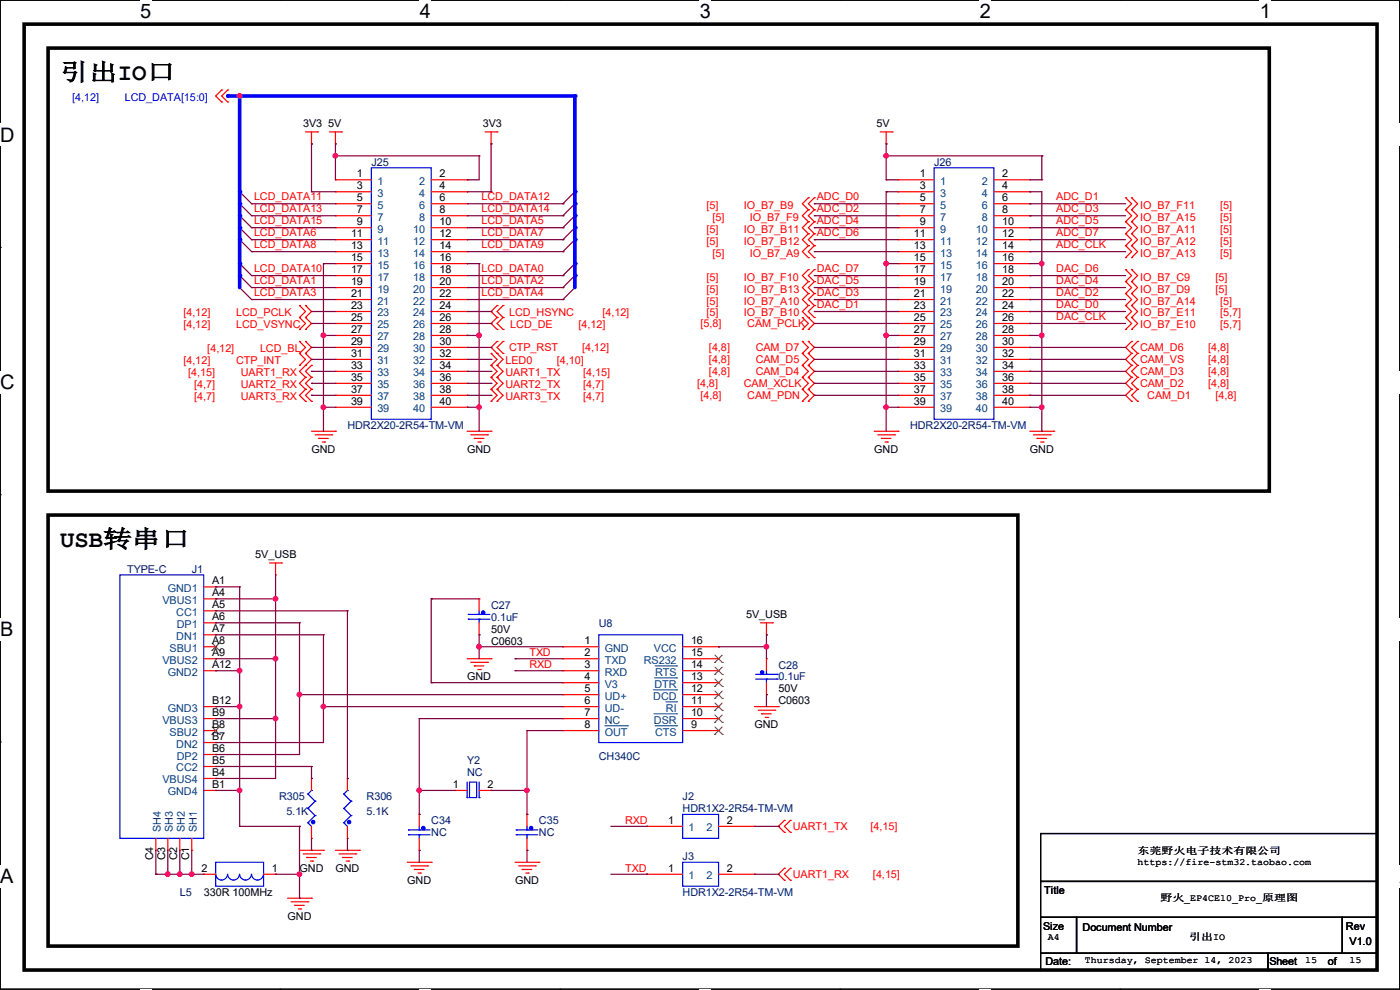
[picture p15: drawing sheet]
<svg xmlns="http://www.w3.org/2000/svg" width="297mm" height="210mm" viewBox="0 0 297 210" stroke-linecap="round" stroke-linejoin="round" font-family="sans-serif">
<defs><g id="words">
<g font-size="5.1">
<text x="12.7" y="17">引出IO口</text>
<text x="12.7" y="116.1">USB转串口</text>
</g>
<g font-size="4.2">
<text x="29.7" y="3.9">5</text>
<text x="89.1" y="3.9">4</text>
<text x="148.5" y="3.9">3</text>
<text x="207.9" y="3.9">2</text>
<text x="267.3" y="3.9">1</text>
<text x="0" y="30.1">D</text>
<text x="0" y="82.5">C</text>
<text x="0" y="135">B</text>
<text x="0" y="187.4">A</text>
<text x="297" y="187.4">A</text>
</g>
<g font-size="2.3" fill="#00f">
<text x="15.3" y="21.4">[4,12]</text>
<text x="26.5" y="21.4">LCD_DATA[15:0]</text>
</g>
<g font-size="2.3">
<text x="64.3" y="27">3V3</text>
<text x="69.6" y="27">5V</text>
<text x="102.4" y="27">3V3</text>
<text x="186" y="27">5V</text>
<text x="75.7" y="37.6">1</text>
<text x="75.7" y="40.1">3</text>
<text x="93.3" y="37.6">2</text>
<text x="93.3" y="40.1">4</text>
<text x="195.1" y="37.6">1</text>
<text x="195.1" y="40.1">3</text>
<text x="212.6" y="37.6">2</text>
<text x="212.6" y="40.1">4</text>
<text x="75.7" y="42.7">5</text>
<text x="75.7" y="45.2">7</text>
<text x="75.7" y="47.8">9</text>
<text x="93.3" y="42.7">6</text>
<text x="93.3" y="45.2">8</text>
<text x="93.3" y="47.8">10</text>
<text x="195.1" y="42.7">5</text>
<text x="195.1" y="45.2">7</text>
<text x="195.1" y="47.8">9</text>
<text x="212.6" y="42.7">6</text>
<text x="212.6" y="45.2">8</text>
<text x="212.6" y="47.8">10</text>
<text x="74.5" y="50.3">11</text>
<text x="74.5" y="52.8">13</text>
<text x="93.3" y="50.3">12</text>
<text x="93.3" y="52.8">14</text>
<text x="193.8" y="50.3">11</text>
<text x="193.8" y="52.8">13</text>
<text x="212.6" y="50.3">12</text>
<text x="212.6" y="52.8">14</text>
<text x="74.5" y="55.4">15</text>
<text x="74.5" y="57.9">17</text>
<text x="93.3" y="55.4">16</text>
<text x="93.3" y="57.9">18</text>
<text x="193.8" y="55.4">15</text>
<text x="193.8" y="57.9">17</text>
<text x="212.6" y="55.4">16</text>
<text x="212.6" y="57.9">18</text>
<text x="74.5" y="60.5">19</text>
<text x="74.5" y="63">21</text>
<text x="74.5" y="65.5">23</text>
<text x="93.3" y="60.5">20</text>
<text x="93.3" y="63">22</text>
<text x="93.3" y="65.5">24</text>
<text x="193.8" y="60.5">19</text>
<text x="193.8" y="63">21</text>
<text x="193.8" y="65.5">23</text>
<text x="212.6" y="60.5">20</text>
<text x="212.6" y="63">22</text>
<text x="212.6" y="65.5">24</text>
<text x="74.5" y="68.1">25</text>
<text x="74.5" y="70.6">27</text>
<text x="93.3" y="68.1">26</text>
<text x="93.3" y="70.6">28</text>
<text x="193.8" y="68.1">25</text>
<text x="193.8" y="70.6">27</text>
<text x="212.6" y="68.1">26</text>
<text x="212.6" y="70.6">28</text>
<text x="74.5" y="73.2">29</text>
<text x="74.5" y="75.7">31</text>
<text x="93.3" y="73.2">30</text>
<text x="93.3" y="75.7">32</text>
<text x="193.8" y="73.2">29</text>
<text x="193.8" y="75.7">31</text>
<text x="212.6" y="73.2">30</text>
<text x="212.6" y="75.7">32</text>
<text x="74.5" y="78.2">33</text>
<text x="74.5" y="80.8">35</text>
<text x="74.5" y="83.3">37</text>
<text x="93.3" y="78.2">34</text>
<text x="93.3" y="80.8">36</text>
<text x="93.3" y="83.3">38</text>
<text x="193.8" y="78.2">33</text>
<text x="193.8" y="80.8">35</text>
<text x="193.8" y="83.3">37</text>
<text x="212.6" y="78.2">34</text>
<text x="212.6" y="80.8">36</text>
<text x="212.6" y="83.3">38</text>
<text x="74.5" y="85.9">39</text>
<text x="93.3" y="85.9">40</text>
<text x="193.8" y="85.9">39</text>
<text x="212.6" y="85.9">40</text>
<text x="66.1" y="96.1">GND</text>
<text x="99.1" y="96.1">GND</text>
<text x="185.5" y="96.1">GND</text>
<text x="218.5" y="96.1">GND</text>
<text x="54.1" y="118.4">5V_USB</text>
<text x="45" y="124">A1</text>
<text x="45" y="126.5">A4</text>
<text x="45" y="129">A5</text>
<text x="45" y="131.6">A6</text>
<text x="158.3" y="131.1">5V_USB</text>
<text x="45" y="134.1">A7</text>
<text x="45" y="136.7">A8</text>
<text x="104.2" y="136.7">C0603</text>
<text x="104.2" y="134.2">50V</text>
<text x="124" y="136.7">1</text>
<text x="146.6" y="136.7">16</text>
<text x="45" y="139.2">A9</text>
<text x="45" y="141.7">A12</text>
<text x="124" y="139.2">2</text>
<text x="124" y="141.7">3</text>
<text x="146.6" y="139.2">15</text>
<text x="146.6" y="141.7">14</text>
<text x="45" y="149.4">B12</text>
<text x="99.1" y="144.4">GND</text>
<text x="124" y="144.3">4</text>
<text x="124" y="146.8">5</text>
<text x="124" y="149.4">6</text>
<text x="146.6" y="144.3">13</text>
<text x="146.6" y="146.8">12</text>
<text x="146.6" y="149.4">11</text>
<text x="165.1" y="149.4">C0603</text>
<text x="165.1" y="146.9">50V</text>
<text x="45" y="151.9">B9</text>
<text x="45" y="154.4">B8</text>
<text x="124" y="151.9">7</text>
<text x="124" y="154.4">8</text>
<text x="146.6" y="151.9">10</text>
<text x="146.6" y="154.4">9</text>
<text x="160.1" y="154.5">GND</text>
<text x="45" y="157">B7</text>
<text x="45" y="159.5">B6</text>
<text x="45" y="162.1">B5</text>
<text x="45" y="164.6">B4</text>
<text x="45" y="167.1">B1</text>
<text x="96.1" y="167.1">1</text>
<text x="103.4" y="167.1">2</text>
<text x="141.8" y="174.8">1</text>
<text x="154.2" y="174.8">2</text>
<text x="32.5" y="182.5" transform="rotate(-90 32.5 182.5)">C4</text>
<text x="35.1" y="182.5" transform="rotate(-90 35.1 182.5)">C3</text>
<text x="37.6" y="182.5" transform="rotate(-90 37.6 182.5)">C2</text>
<text x="40.1" y="182.5" transform="rotate(-90 40.1 182.5)">C1</text>
<text x="42.7" y="184.9">2</text>
<text x="57.7" y="184.9">1</text>
<text x="63.5" y="185">GND</text>
<text x="71.2" y="185">GND</text>
<text x="141.8" y="184.9">1</text>
<text x="154.2" y="184.9">2</text>
<text x="43.2" y="190.1">330R 100MHz</text>
<text x="86.4" y="187.5">GND</text>
<text x="109.3" y="187.5">GND</text>
<text x="221.5" y="189.6">Title</text>
<text x="61" y="195.2">GND</text>
<text x="221.3" y="197.2">Size</text>
<text x="229.7" y="197.4">Document Number</text>
<text x="285.5" y="197.2">Rev</text>
<text x="286.3" y="200.5">V1.0</text>
<text x="221.8" y="204.8">Date:</text>
<text x="269.3" y="204.8">Sheet</text>
<text x="281.7" y="204.8">of</text>
</g>
<g font-size="2.3" fill="#000080">
<text x="78.8" y="35.1">J25</text>
<text x="198.2" y="35.1">J26</text>
<text x="73.7" y="91">HDR2X20-2R54-TM-VM</text>
<text x="193.1" y="91">HDR2X20-2R54-TM-VM</text>
<text x="27" y="121.5">TYPE-C</text>
<text x="40.7" y="121.5">J1</text>
<text x="104.2" y="129.1">C27</text>
<text x="104.2" y="131.7">0.1uF</text>
<text x="127" y="132.9">U8</text>
<text x="165.1" y="141.8">C28</text>
<text x="165.1" y="144.4">0.1uF</text>
<text x="127" y="161.1">CH340C</text>
<text x="99.1" y="162.1">Y2</text>
<text x="99.1" y="164.7">NC</text>
<text x="59.2" y="169.8">R305</text>
<text x="60.7" y="172.8">5.1K</text>
<text x="77.8" y="169.8">R306</text>
<text x="77.8" y="172.8">5.1K</text>
<text x="144.8" y="169.8">J2</text>
<text x="144.8" y="172.3">HDR1X2-2R54-TM-VM</text>
<text x="91.5" y="174.8">C34</text>
<text x="91.5" y="177.4">NC</text>
<text x="114.3" y="174.8">C35</text>
<text x="114.3" y="177.4">NC</text>
<text x="144.8" y="182.5">J3</text>
<text x="38.1" y="190.1">L5</text>
<text x="144.8" y="190.1">HDR1X2-2R54-TM-VM</text>
</g>
<g font-size="2.3" fill="#004080">
<text x="80.1" y="39.2">1</text>
<text x="80.1" y="41.7">3</text>
<text x="88.9" y="39.2">2</text>
<text x="88.9" y="41.7">4</text>
<text x="199.4" y="39.2">1</text>
<text x="199.4" y="41.7">3</text>
<text x="208.3" y="39.2">2</text>
<text x="208.3" y="41.7">4</text>
<text x="80.1" y="44.3">5</text>
<text x="80.1" y="46.8">7</text>
<text x="88.9" y="44.3">6</text>
<text x="88.9" y="46.8">8</text>
<text x="199.4" y="44.3">5</text>
<text x="199.4" y="46.8">7</text>
<text x="208.3" y="44.3">6</text>
<text x="208.3" y="46.8">8</text>
<text x="80.1" y="49.4">9</text>
<text x="80.1" y="51.9">11</text>
<text x="87.7" y="49.4">10</text>
<text x="87.7" y="51.9">12</text>
<text x="199.4" y="49.4">9</text>
<text x="199.4" y="51.9">11</text>
<text x="207.1" y="49.4">10</text>
<text x="207.1" y="51.9">12</text>
<text x="80.1" y="54.4">13</text>
<text x="80.1" y="57">15</text>
<text x="80.1" y="59.5">17</text>
<text x="87.7" y="54.4">14</text>
<text x="87.7" y="57">16</text>
<text x="87.7" y="59.5">18</text>
<text x="199.4" y="54.4">13</text>
<text x="199.4" y="57">15</text>
<text x="199.4" y="59.5">17</text>
<text x="207.1" y="54.4">14</text>
<text x="207.1" y="57">16</text>
<text x="207.1" y="59.5">18</text>
<text x="80.1" y="62.1">19</text>
<text x="80.1" y="64.6">21</text>
<text x="87.7" y="62.1">20</text>
<text x="87.7" y="64.6">22</text>
<text x="199.4" y="62.1">19</text>
<text x="199.4" y="64.6">21</text>
<text x="207.1" y="62.1">20</text>
<text x="207.1" y="64.6">22</text>
<text x="80.1" y="67.1">23</text>
<text x="80.1" y="69.7">25</text>
<text x="87.7" y="67.1">24</text>
<text x="87.7" y="69.7">26</text>
<text x="199.4" y="67.1">23</text>
<text x="199.4" y="69.7">25</text>
<text x="207.1" y="67.1">24</text>
<text x="207.1" y="69.7">26</text>
<text x="80.1" y="72.2">27</text>
<text x="80.1" y="74.8">29</text>
<text x="80.1" y="77.3">31</text>
<text x="87.7" y="72.2">28</text>
<text x="87.7" y="74.8">30</text>
<text x="87.7" y="77.3">32</text>
<text x="199.4" y="72.2">27</text>
<text x="199.4" y="74.8">29</text>
<text x="199.4" y="77.3">31</text>
<text x="207.1" y="72.2">28</text>
<text x="207.1" y="74.8">30</text>
<text x="207.1" y="77.3">32</text>
<text x="80.1" y="79.8">33</text>
<text x="80.1" y="82.4">35</text>
<text x="87.7" y="79.8">34</text>
<text x="87.7" y="82.4">36</text>
<text x="199.4" y="79.8">33</text>
<text x="199.4" y="82.4">35</text>
<text x="207.1" y="79.8">34</text>
<text x="207.1" y="82.4">36</text>
<text x="80.1" y="84.9">37</text>
<text x="80.1" y="87.5">39</text>
<text x="87.7" y="84.9">38</text>
<text x="87.7" y="87.5">40</text>
<text x="199.4" y="84.9">37</text>
<text x="199.4" y="87.5">39</text>
<text x="207.1" y="84.9">38</text>
<text x="207.1" y="87.5">40</text>
<text x="35.6" y="125.6">GND1</text>
<text x="34.5" y="128.1">VBUS1</text>
<text x="37.4" y="130.6">CC1</text>
<text x="37.4" y="135.7">DN1</text>
<text x="37.5" y="133.2">DP1</text>
<text x="34.5" y="140.8">VBUS2</text>
<text x="35.6" y="143.3">GND2</text>
<text x="36" y="138.3">SBU1</text>
<text x="128.3" y="138.3">GND</text>
<text x="128.3" y="140.8">TXD</text>
<text x="128.3" y="143.3">RXD</text>
<text x="136.6" y="140.8">RS232</text>
<text x="138.7" y="138.3">VCC</text>
<text x="139" y="143.3">RTS</text>
<text x="128.3" y="145.9">V3</text>
<text x="128.3" y="148.4">UD+</text>
<text x="138.6" y="148.4">DCD</text>
<text x="138.9" y="145.9">DTR</text>
<text x="34.5" y="153.5">VBUS3</text>
<text x="35.6" y="151">GND3</text>
<text x="128.3" y="151">UD-</text>
<text x="128.3" y="153.5">NC</text>
<text x="138.7" y="153.5">DSR</text>
<text x="141.3" y="151">RI</text>
<text x="36" y="156">SBU2</text>
<text x="37.4" y="158.6">DN2</text>
<text x="37.5" y="161.1">DP2</text>
<text x="128.3" y="156">OUT</text>
<text x="139" y="156">CTS</text>
<text x="34.5" y="166.2">VBUS4</text>
<text x="37.4" y="163.7">CC2</text>
<text x="35.6" y="168.7">GND4</text>
<text x="34.1" y="176.6" transform="rotate(-90 34.1 176.6)">SH4</text>
<text x="36.7" y="176.6" transform="rotate(-90 36.7 176.6)">SH3</text>
<text x="39.2" y="176.6" transform="rotate(-90 39.2 176.6)">SH2</text>
<text x="41.7" y="176.6" transform="rotate(-90 41.7 176.6)">SH1</text>
<text x="146.1" y="176.4">1</text>
<text x="149.9" y="176.4">2</text>
<text x="146.1" y="186.5">1</text>
<text x="149.9" y="186.5">2</text>
</g>
<g font-size="2.3" fill="#f00">
<text x="53.9" y="47.6">LCD_DATA15</text>
<text x="53.9" y="45">LCD_DATA13</text>
<text x="53.9" y="42.5">LCD_DATA11</text>
<text x="102.2" y="47.6">LCD_DATA5</text>
<text x="102.2" y="45">LCD_DATA14</text>
<text x="102.2" y="42.5">LCD_DATA12</text>
<text x="149.9" y="44.3">[5]</text>
<text x="151.2" y="46.8">[5]</text>
<text x="157.8" y="44.3">IO_B7_B9</text>
<text x="159" y="46.8">IO_B7_F9</text>
<text x="173.3" y="47.6">ADC_D4</text>
<text x="173.3" y="45">ADC_D2</text>
<text x="173.3" y="42.5">ADC_D0</text>
<text x="224.1" y="42.5">ADC_D1</text>
<text x="224.1" y="45">ADC_D3</text>
<text x="224.1" y="47.6">ADC_D5</text>
<text x="241.9" y="46.8">IO_B7_A15</text>
<text x="241.9" y="44.3">IO_B7_F11</text>
<text x="258.9" y="46.8">[5]</text>
<text x="258.9" y="44.3">[5]</text>
<text x="53.9" y="50.1">LCD_DATA6</text>
<text x="53.9" y="52.7">LCD_DATA8</text>
<text x="102.2" y="52.7">LCD_DATA9</text>
<text x="102.2" y="50.1">LCD_DATA7</text>
<text x="149.9" y="49.4">[5]</text>
<text x="149.9" y="51.9">[5]</text>
<text x="157.8" y="49.4">IO_B7_B11</text>
<text x="157.8" y="51.9">IO_B7_B12</text>
<text x="173.3" y="50.1">ADC_D6</text>
<text x="224.1" y="52.7">ADC_CLK</text>
<text x="224.1" y="50.1">ADC_D7</text>
<text x="241.9" y="49.4">IO_B7_A11</text>
<text x="241.9" y="51.9">IO_B7_A12</text>
<text x="258.9" y="49.4">[5]</text>
<text x="258.9" y="51.9">[5]</text>
<text x="53.9" y="57.7">LCD_DATA10</text>
<text x="102.2" y="57.7">LCD_DATA0</text>
<text x="149.9" y="59.5">[5]</text>
<text x="151.2" y="54.4">[5]</text>
<text x="157.8" y="59.5">IO_B7_F10</text>
<text x="159" y="54.4">IO_B7_A9</text>
<text x="173.3" y="57.7">DAC_D7</text>
<text x="224.1" y="57.7">DAC_D6</text>
<text x="241.9" y="54.4">IO_B7_A13</text>
<text x="241.9" y="59.5">IO_B7_C9</text>
<text x="257.9" y="59.5">[5]</text>
<text x="258.9" y="54.4">[5]</text>
<text x="53.9" y="60.3">LCD_DATA1</text>
<text x="53.9" y="62.8">LCD_DATA3</text>
<text x="102.2" y="62.8">LCD_DATA4</text>
<text x="102.2" y="60.3">LCD_DATA2</text>
<text x="149.9" y="64.6">[5]</text>
<text x="149.9" y="62.1">[5]</text>
<text x="157.8" y="64.6">IO_B7_A10</text>
<text x="157.8" y="62.1">IO_B7_B13</text>
<text x="173.3" y="60.3">DAC_D5</text>
<text x="173.3" y="62.8">DAC_D3</text>
<text x="173.3" y="65.4">DAC_D1</text>
<text x="224.1" y="65.4">DAC_D0</text>
<text x="224.1" y="62.8">DAC_D2</text>
<text x="224.1" y="60.3">DAC_D4</text>
<text x="241.9" y="62.1">IO_B7_D9</text>
<text x="241.9" y="64.6">IO_B7_A14</text>
<text x="257.9" y="62.1">[5]</text>
<text x="258.9" y="64.6">[5]</text>
<text x="38.9" y="69.7">[4,12]</text>
<text x="38.9" y="67.1">[4,12]</text>
<text x="50.1" y="69.7">LCD_VSYNC</text>
<text x="50.1" y="67.1">LCD_PCLK</text>
<text x="108" y="67.1">LCD_HSYNC</text>
<text x="108.2" y="69.7">LCD_DE</text>
<text x="122.7" y="69.7">[4,12]</text>
<text x="127.8" y="67.1">[4,12]</text>
<text x="148.6" y="69.4">[5,8]</text>
<text x="149.9" y="67.1">[5]</text>
<text x="157.8" y="67.1">IO_B7_B10</text>
<text x="158.5" y="69.4">CAM_PCLK</text>
<text x="224.1" y="67.9">DAC_CLK</text>
<text x="241.9" y="67.1">IO_B7_E11</text>
<text x="241.9" y="69.7">IO_B7_E10</text>
<text x="258.9" y="67.1">[5,7]</text>
<text x="258.9" y="69.7">[5,7]</text>
<text x="38.9" y="77.3">[4,12]</text>
<text x="44" y="74.8">[4,12]</text>
<text x="50.1" y="77.3">CTP_INT</text>
<text x="55.2" y="74.8">LCD_BL</text>
<text x="107.2" y="77.3">LED0</text>
<text x="108" y="74.5">CTP_RST</text>
<text x="118.2" y="77.3">[4,10]</text>
<text x="123.5" y="74.5">[4,12]</text>
<text x="150.4" y="77">[4,8]</text>
<text x="150.4" y="74.5">[4,8]</text>
<text x="160.3" y="77">CAM_D5</text>
<text x="160.3" y="74.5">CAM_D7</text>
<text x="241.9" y="74.5">CAM_D6</text>
<text x="241.9" y="77">CAM_VS</text>
<text x="256.3" y="74.5">[4,8]</text>
<text x="256.3" y="77">[4,8]</text>
<text x="39.9" y="79.8">[4,15]</text>
<text x="41.2" y="82.4">[4,7]</text>
<text x="51.1" y="79.8">UART1_RX</text>
<text x="51.1" y="82.4">UART2_RX</text>
<text x="107.2" y="79.8">UART1_TX</text>
<text x="107.2" y="82.4">UART2_TX</text>
<text x="123.7" y="79.8">[4,15]</text>
<text x="123.7" y="82.4">[4,7]</text>
<text x="147.9" y="82.1">[4,8]</text>
<text x="150.4" y="79.6">[4,8]</text>
<text x="157.8" y="82.1">CAM_XCLK</text>
<text x="160.3" y="79.6">CAM_D4</text>
<text x="241.9" y="79.6">CAM_D3</text>
<text x="241.9" y="82.1">CAM_D2</text>
<text x="256.3" y="79.6">[4,8]</text>
<text x="256.3" y="82.1">[4,8]</text>
<text x="41.2" y="84.9">[4,7]</text>
<text x="51.1" y="84.9">UART3_RX</text>
<text x="107.2" y="84.9">UART3_TX</text>
<text x="123.7" y="84.9">[4,7]</text>
<text x="148.6" y="84.7">[4,8]</text>
<text x="158.5" y="84.7">CAM_PDN</text>
<text x="243.4" y="84.7">CAM_D1</text>
<text x="257.9" y="84.7">[4,8]</text>
<text x="112.3" y="139.2">TXD</text>
<text x="112.3" y="141.8">RXD</text>
<text x="132.6" y="174.8">RXD</text>
<text x="168.2" y="176.1">UART1_TX</text>
<text x="184.7" y="176.1">[4,15]</text>
<text x="132.6" y="185">TXD</text>
<text x="168.2" y="186.3">UART1_RX</text>
<text x="185.2" y="186.3">[4,15]</text>
</g>
<g font-size="2">
<text x="241.3" y="181.2">东莞野火电子技术有限公司</text>
<text x="241.3" y="183.5">https://fire-stm32.taobao.com</text>
<text x="246.2" y="191.1">野火_EP4CE10_Pro_原理图</text>
<text x="222.3" y="199.5">A4</text>
<text x="252.3" y="199.5">引出IO</text>
<text x="230.2" y="204.3">Thursday, September 14, 2023</text>
<text x="276.9" y="204.3">15</text>
<text x="286.3" y="204.3">15</text>
</g>
</g></defs>
<path d="M0 0h297v209.8h-297z" fill="none" stroke="#000" stroke-width=".25"/>
<g fill="#fff">
<path d="M29.7 0h2.4v4.8h-2.4z"/>
<path d="M29.7 209.8h2.4v.2h-2.4z"/>
</g>
<path d="M59.4 0h.1M59.4 209.8h.1" fill="none" stroke="#000" stroke-width=".25"/>
<g fill="#fff">
<path d="M89.1 0h2.3v4.8h-2.3z"/>
<path d="M89.1 209.8h2.3v.2h-2.3z"/>
</g>
<path d="M118.8 0h.1M118.8 209.8h.1" fill="none" stroke="#000" stroke-width=".25"/>
<g fill="#fff">
<path d="M148.5 0h2.3v4.8h-2.3z"/>
<path d="M148.5 209.8h2.3v.2h-2.3z"/>
</g>
<path d="M178.2 0h.1M178.2 209.8h.1" fill="none" stroke="#000" stroke-width=".25"/>
<g fill="#fff">
<path d="M207.9 0h2.3v4.8h-2.3z"/>
<path d="M207.9 209.8h2.3v.2h-2.3z"/>
</g>
<path d="M237.6 0h.1M237.6 209.8h.1" fill="none" stroke="#000" stroke-width=".25"/>
<g fill="#fff">
<path d="M267.3 0h2.3v4.8h-2.3z"/>
<path d="M267.3 209.8h2.3v.2h-2.3z"/>
<path d="M0 26.2h3.1v4.8h-3.1z"/>
<path d="M297 26.2v4.8z"/>
<path d="M0 78.7h3.1v4.7h-3.1z"/>
<path d="M297 78.7v4.7z"/>
</g>
<path d="M0 52.5h.1M297 52.5h.1" fill="none" stroke="#000" stroke-width=".25"/>
<g fill="#fff">
<path d="M0 131.1h2.9v4.8h-2.9z"/>
<path d="M297 131.1v4.8z"/>
</g>
<path d="M0 104.9h.1M297 104.9h.1" fill="none" stroke="#000" stroke-width=".25"/>
<g fill="#fff">
<path d="M0 183.6h2.9v4.7h-2.9z"/>
<path d="M296.9 183.6h.1v4.7h-.1z"/>
</g>
<path d="M0 157.4h.1M297 157.4h.1M220.8 176.8h71.3v10.2h-71.3zM220.8 187h71.3v7.6h-71.3zM220.8 194.6h7.6v7.6h-7.6zM228.4 194.6h56.4v7.6h-56.4zM284.8 194.6h7.3v7.6h-7.3zM220.8 202.2h48.2v3.6h-48.2zM269 202.2h23.1v3.6h-23.1z" fill="none" stroke="#000" stroke-width=".25"/>
<path d="M5.1 5.1h287v200.7h-287zM10.2 10.2h259.1v94h-259.1zM10.2 109.3h205.7v91.4h-205.7z" fill="none" stroke="#000" stroke-width=".76"/>
<g fill="none" stroke="#f00" stroke-width=".25">
<path d="M47 19.1h.1M47 19.1l-1.2 1.3 1.2 1.2M48.3 19.1h.1M48.3 19.1l-1.3 1.3 1.3 1.2M47 21.6h.1M48.3 21.6h.1M64.8 28h2.6M66.1 30.5h.1M66.1 28v2.5M67.4 28h.1M69.9 28h2.5M71.2 30.5h.1"/>
<path d="M71.2 38.1h.1M71.2 28v2.5M71.2 38.1h7.6M72.4 28h.1M91.5 38.1h7.6M99.1 38.1h.1M102.9 28h2.6M104.2 30.5h.1M104.2 28v2.5M105.5 28h.1M186.7 28h2.6M188 30.5h.1"/>
<path d="M188 28v2.5M189.3 28h.1M190.5 38.1h.1M190.5 38.1h7.7M210.9 38.1h7.6M218.5 38.1h.1M71.2 40.7h.1M71.2 43.2h.1M71.2 45.8h.1M71.2 48.3h.1M71.2 50.8h.1M71.2 53.4h.1"/>
<path d="M71.2 55.9h.1M71.2 58.5h.1M71.2 40.7h7.6M71.2 43.2h7.6M71.2 45.8h7.6M71.2 48.3h7.6M71.2 50.8h7.6M71.2 53.4h7.6M71.2 55.9h7.6M71.2 58.5h7.6M91.5 40.7h7.6M91.5 43.2h7.6"/>
<path d="M91.5 45.8h7.6M91.5 48.3h7.6M91.5 50.8h7.6M91.5 53.4h7.6M91.5 55.9h7.6M91.5 58.5h7.6M99.1 40.7h.1M99.1 43.2h.1M99.1 45.8h.1M99.1 48.3h.1M99.1 50.8h.1M99.1 53.4h.1"/>
<path d="M99.1 55.9h.1M99.1 58.5h.1M171.5 57.2h.1M171.5 59.7h.1M171.5 42h.1M171.5 44.5h.1M171.5 47h.1M171.5 49.6h.1M171.5 52.1h.1M171.5 54.7h.1M171.5 57.2l-1.3 1.3 1.3 1.2M171.5 42l-1.3 1.2 1.3 1.3"/>
<path d="M171.5 44.5l-1.3 1.3 1.3 1.2M171.5 47l-1.3 1.3 1.3 1.3M171.5 49.6l-1.3 1.2 1.3 1.3M171.5 59.7l-1.3 1.3 1.3 1.3M171.5 52.1l-1.3 1.3 1.3 1.3M172.8 57.2h.1M172.8 59.7h.1M172.8 42h.1M172.8 44.5h.1M172.8 47h.1M172.8 49.6h.1M172.8 52.1h.1"/>
<path d="M172.8 54.7h.1M172.8 57.2l-1.3 1.3 1.3 1.2M172.8 42l-1.3 1.2 1.3 1.3M172.8 44.5l-1.3 1.3 1.3 1.2M172.8 47l-1.3 1.3 1.3 1.3M172.8 49.6l-1.3 1.2 1.3 1.3M172.8 59.7l-1.3 1.3 1.3 1.3M172.8 52.1l-1.3 1.3 1.3 1.3M190.5 40.7h.1M190.5 43.2h.1M190.5 45.8h.1M190.5 48.3h.1"/>
<path d="M190.5 50.8h.1M190.5 53.4h.1M190.5 55.9h.1M190.5 58.5h.1M190.5 40.7h7.7M190.5 43.2h7.7M190.5 45.8h7.7M190.5 48.3h7.7M190.5 50.8h7.7M190.5 53.4h7.7M190.5 55.9h7.7M190.5 58.5h7.7"/>
<path d="M210.9 40.7h7.6M210.9 43.2h7.6M210.9 45.8h7.6M210.9 48.3h7.6M210.9 50.8h7.6M210.9 53.4h7.6M210.9 55.9h7.6M210.9 58.5h7.6M218.5 40.7h.1M218.5 43.2h.1M218.5 45.8h.1M218.5 48.3h.1"/>
<path d="M218.5 50.8h.1M218.5 53.4h.1M218.5 55.9h.1M218.5 58.5h.1M238.8 44.5h.1M238.8 47h.1M238.8 42h.1M238.8 49.6h.1M238.8 52.1h.1M238.8 54.7h.1M238.8 57.2h.1M238.8 59.7h.1"/>
<path d="M238.8 44.5l1.3 1.3-1.3 1.2M238.8 42l1.3 1.2-1.3 1.3M238.8 47l1.3 1.3-1.3 1.3M238.8 49.6l1.3 1.2-1.3 1.3M238.8 52.1l1.3 1.3-1.3 1.3M238.8 57.2l1.3 1.3-1.3 1.2M238.8 59.7l1.3 1.3-1.3 1.3M240.1 44.5h.1M240.1 47h.1M240.1 42h.1M240.1 49.6h.1M240.1 52.1h.1"/>
<path d="M240.1 54.7h.1M240.1 57.2h.1M240.1 59.7h.1M240.1 44.5l1.2 1.3-1.2 1.2M240.1 42l1.2 1.2-1.2 1.3M240.1 47l1.2 1.3-1.2 1.3M240.1 49.6l1.2 1.2-1.2 1.3M240.1 52.1l1.2 1.3-1.2 1.3M240.1 57.2l1.2 1.3-1.2 1.2M240.1 59.7l1.2 1.3-1.2 1.3M63.5 69.9h.1M63.5 67.4h.1"/>
<path d="M63.5 64.8h.1M63.5 75h.1M63.5 72.4h.1M63.5 77.5h.1M63.5 67.4l1.3 1.2-1.3 1.3M63.5 64.8l1.3 1.3-1.3 1.3M63.5 72.4l1.3 1.3-1.3 1.3M63.5 75l1.3 1.2-1.3 1.3M64.8 67.4h.1M64.8 69.9h.1M64.8 64.8h.1M64.8 72.4h.1"/>
<path d="M64.8 75h.1M64.8 77.5h.1M64.8 67.4l1.3 1.2-1.3 1.3M64.8 64.8l1.3 1.3-1.3 1.3M64.8 72.4l1.3 1.3-1.3 1.3M64.8 75l1.3 1.2-2.6 2.6 1.3 1.3M66.1 77.5h.1M66.1 77.5l-1.3 1.3 1.3 1.3M71.2 61h.1M71.2 63.5h.1M71.2 66.1h.1M71.2 68.6h.1"/>
<path d="M71.2 71.2h.1M71.2 73.7h.1M71.2 76.2h.1M71.2 78.8h.1M71.2 61h7.6M71.2 63.5h7.6M71.2 66.1h7.6M71.2 68.6h7.6M71.2 71.2h7.6M71.2 73.7h7.6M71.2 76.2h7.6M71.2 78.8h7.6"/>
<path d="M91.5 61h7.6M91.5 63.5h7.6M91.5 66.1h7.6M91.5 68.6h7.6M91.5 71.2h7.6M91.5 73.7h7.6M91.5 76.2h7.6M91.5 78.8h7.6M99.1 61h.1M99.1 63.5h.1M99.1 66.1h.1M99.1 68.6h.1"/>
<path d="M99.1 71.2h.1M99.1 73.7h.1M99.1 76.2h.1M99.1 78.8h.1M104.2 77.5h.1M104.2 75h.1M104.2 77.5l1.3 1.3-1.3 1.3M104.2 75l1.3 1.2-1.3 1.3M105.5 72.4h.1M105.5 75h.1M105.5 64.8h.1M105.5 67.4h.1"/>
<path d="M105.5 69.9h.1M105.5 77.5h.1M105.5 72.4l-1.3 1.3 2.5 2.5-1.2 1.3M105.5 64.8l-1.3 1.3 1.3 1.3M105.5 67.4l-1.3 1.2 1.3 1.3M105.5 77.5l1.2 1.3-1.2 1.3M106.7 75h.1M106.7 72.4h.1M106.7 67.4h.1M106.7 64.8h.1M106.7 69.9h.1M106.7 72.4l-1.2 1.3 1.2 1.3"/>
<path d="M106.7 64.8l-1.2 1.3 1.2 1.3M106.7 67.4l-1.2 1.2 1.2 1.3M170.2 69.9h.1M170.2 67.4h.1M170.2 77.5h.1M170.2 75h.1M170.2 72.4h.1M170.2 67.4l1.3 1.2-1.3 1.3M170.2 75l1.3 1.2-1.3 1.3M170.2 77.5l1.3 1.3-1.3 1.3M170.2 72.4l1.3 1.3-1.3 1.3M171.5 62.3h.1"/>
<path d="M171.5 64.8h.1M171.5 67.4h.1M171.5 69.9h.1M171.5 75h.1M171.5 77.5h.1M171.5 72.4h.1M171.5 62.3l-1.3 1.2 1.3 1.3M171.5 64.8l-1.3 1.3 2.6 2.5-1.3 1.3M171.5 75l1.3 1.2-1.3 1.3M171.5 77.5l1.3 1.3-1.3 1.3M171.5 72.4l1.3 1.3-1.3 1.3M172.8 62.3h.1"/>
<path d="M172.8 64.8h.1M172.8 67.4h.1M172.8 62.3l-1.3 1.2 1.3 1.3M172.8 64.8l-1.3 1.3 1.3 1.3M190.5 61h.1M190.5 63.5h.1M190.5 66.1h.1M190.5 68.6h.1M190.5 71.2h.1M190.5 73.7h.1M190.5 76.2h.1M190.5 78.8h.1"/>
<path d="M190.5 61h7.7M190.5 63.5h7.7M190.5 66.1h7.7M190.5 68.6h7.7M190.5 71.2h7.7M190.5 73.7h7.7M190.5 76.2h7.7M190.5 78.8h7.7M210.9 61h7.6M210.9 63.5h7.6M210.9 66.1h7.6M210.9 68.6h7.6"/>
<path d="M210.9 71.2h7.6M210.9 73.7h7.6M210.9 76.2h7.6M210.9 78.8h7.6M218.5 61h.1M218.5 63.5h.1M218.5 66.1h.1M218.5 68.6h.1M218.5 71.2h.1M218.5 73.7h.1M218.5 76.2h.1M218.5 78.8h.1"/>
<path d="M238.8 62.3h.1M238.8 64.8h.1M238.8 67.4h.1M238.8 69.9h.1M238.8 62.3l1.3 1.2-1.3 1.3M238.8 64.8l1.3 1.3-1.3 1.3M238.8 67.4l1.3 1.2-1.3 1.3M240.1 62.3h.1M240.1 64.8h.1M240.1 72.4h.1M240.1 75h.1M240.1 77.5h.1"/>
<path d="M240.1 67.4h.1M240.1 69.9h.1M240.1 62.3l1.2 1.2-1.2 1.3M240.1 72.4l-1.3 1.3 1.3 1.3M240.1 75l-1.3 1.2 1.3 1.3M240.1 77.5l-1.3 1.3 1.3 1.3M240.1 64.8l1.2 1.3-1.2 1.3M240.1 67.4l1.2 1.2-1.2 1.3M241.3 75h.1M241.3 72.4h.1M241.3 77.5h.1M241.3 72.4l-1.2 1.3 1.2 1.3"/>
<path d="M241.3 75l-1.2 1.2 1.2 1.3M241.3 77.5l-1.2 1.3 1.2 1.3M64.8 80.1h.1M64.8 82.6h.1M64.8 85.1h.1M64.8 80.1l-1.3 1.2 1.3 1.3M64.8 82.6l-1.3 1.3 1.3 1.2M66.1 80.1h.1M66.1 82.6h.1M66.1 85.1h.1M66.1 91.5h5.1M66.1 80.1l-1.3 1.2 1.3 1.3"/>
<path d="M66.1 82.6l-1.3 1.3 1.3 1.2M66.8 92.2h3.6M67.6 93h.1M67.6 93h2M68.4 93.8h.5M68.9 93.8h.1M70.4 92.2h.1M71.2 91.5h.1M71.2 81.3h.1M71.2 83.9h.1M71.2 86.4h.1M71.2 81.3h7.6"/>
<path d="M71.2 83.9h7.6M71.2 86.4h7.6M91.5 81.3h7.6M91.5 83.9h7.6M91.5 86.4h7.6M99.1 81.3h.1M99.1 83.9h.1M99.1 86.4h.1M99.1 91.5h5.1M99.9 92.2h3.5M100.6 93h.1M100.6 93h2.1"/>
<path d="M101.4 93.8h.5M101.9 93.8h.1M103.4 92.2h.1M104.2 91.5h.1M104.2 80.1h.1M104.2 82.6h.1M104.2 85.1h.1M104.2 80.1l1.3 1.2-1.3 1.3M104.2 82.6l1.3 1.3-1.3 1.2M105.5 80.1h.1M105.5 82.6h.1M105.5 85.1h.1"/>
<path d="M105.5 80.1l1.2 1.2-1.2 1.3M105.5 82.6l1.2 1.3-1.2 1.2M170.2 82.6h.1M170.2 80.1h.1M170.2 85.1h.1M170.2 80.1l1.3 1.2-1.3 1.3M170.2 82.6l1.3 1.3-1.3 1.2M171.5 80.1h.1M171.5 82.6h.1M171.5 85.1h.1M171.5 80.1l1.3 1.2-1.3 1.3M171.5 82.6l1.3 1.3-1.3 1.2"/>
<path d="M185.5 91.5h5M186.2 92.2h3.6M187 93h.1M187 93h2M187.7 93.8h.6M188.3 93.8h.1M189.8 92.2h.1M190.5 91.5h.1M190.5 81.3h.1M190.5 83.9h.1M190.5 86.4h.1M190.5 81.3h7.7"/>
<path d="M190.5 83.9h7.7M190.5 86.4h7.7M210.9 81.3h7.6M210.9 83.9h7.6M210.9 86.4h7.6M218.5 81.3h.1M218.5 83.9h.1M218.5 86.4h.1M218.5 91.5h5.1M219.2 92.2h3.6M220 93h.1M220 93h2"/>
<path d="M220.8 93.8h.5M221.3 93.8h.1M222.8 92.2h.1M223.6 91.5h.1M240.1 82.6h.1M240.1 85.1h.1M240.1 80.1h.1M240.1 82.6l-1.3 1.3 1.3 1.2M240.1 80.1l-1.3 1.2 1.3 1.3M241.3 85.1h.1M241.3 82.6h.1M241.3 80.1h.1"/>
<path d="M241.3 82.6l-1.2 1.3 1.2 1.2M241.3 80.1l-1.2 1.2 1.2 1.3M57.2 119.4h2.5M58.5 119.4v2.6M59.7 119.4h.1M43.2 139.7h2.6M43.2 132.1h2.6M43.2 137.2h2.6M43.2 124.5h2.6M43.2 127h2.6M43.2 129.6h2.6M43.2 134.7h2.6"/>
<path d="M45.8 124.5h.1M45.8 127h.1M45.8 129.6h.1M45.8 132.1h.1M45.8 134.7h.1M45.8 137.2h.1M45.8 139.7h.1M58.5 122h.1M99.1 139.7h5.1M101.6 127h.1M101.6 134.7h.1M101.6 127v2.6"/>
<path d="M101.6 132.1v2.6M104.2 139.7h.1M119.4 137.2h.1M119.4 139.7h.1M119.4 139.7h7.6M119.4 137.2h7.6M144.8 139.7h7.6M144.8 137.2h7.6M152.4 137.2h.1M152.4 139.7h.1M161.3 132.1h2.6M162.6 134.7h.1"/>
<path d="M162.6 139.7h.1M162.6 132.1v2.6M162.6 139.7v2.6M163.9 132.1h.1M43.2 149.9h2.6M43.2 142.3h2.6M43.2 152.4h2.6M43.2 155h2.6M43.2 157.5h2.6M45.8 142.3h.1M45.8 149.9h.1M45.8 152.4h.1"/>
<path d="M45.8 155h.1M45.8 157.5h.1M99.9 140.5h3.5M100.6 141.3h.1M100.6 141.3h2.1M101.4 142h.5M101.9 142h.1M103.4 140.5h.1M119.4 142.3h.1M119.4 144.8h.1M119.4 147.4h.1M119.4 149.9h.1"/>
<path d="M119.4 152.4h.1M119.4 155h.1M119.4 149.9h7.6M119.4 142.3h7.6M119.4 144.8h7.6M119.4 147.4h7.6M119.4 152.4h7.6M119.4 155h7.6M144.8 149.9h7.6M144.8 142.3h7.6M144.8 144.8h7.6M144.8 147.4h7.6"/>
<path d="M144.8 152.4h7.6M144.8 155h7.6M152.4 142.3h.1M152.4 144.8h.1M152.4 147.4h.1M152.4 149.9h.1M152.4 152.4h.1M152.4 155h.1M160.1 149.9h5M160.8 150.7h3.6M161.6 151.4h.1M161.6 151.4h2"/>
<path d="M162.3 152.2h.6M162.6 147.4h.1M162.6 144.8v2.6M162.9 152.2h.1M164.4 150.7h.1M165.1 149.9h.1M33.1 177.8v2.6M35.6 177.8v2.6M38.1 177.8v2.6M40.7 177.8v2.6M43.2 167.7h2.6M43.2 160.1h2.6"/>
<path d="M43.2 162.6h2.6M43.2 165.1h2.6M45.8 160.1h.1M45.8 162.6h.1M45.8 165.1h.1M45.8 167.7h.1M66.1 177.8h.1M66.1 165.1h.1M66.1 165.1v2.6M66.1 175.3v2.5M73.7 177.8h.1M73.7 165.1h.1"/>
<path d="M73.7 165.1v2.6M73.7 175.3v2.5M88.9 172.8h.1M88.9 172.8v2.5M88.9 177.8v2.6M96.6 167.7h.1M96.6 167.7h2.5M101.6 167.7h2.6M104.2 167.7h.1M111.8 172.8h.1M111.8 172.8v2.5M111.8 177.8v2.6"/>
<path d="M137.2 175.3h.1M137.2 175.3h7.6M152.4 175.3h7.7M160.1 175.3h.1M166.4 174h.1M166.4 176.6h.1M166.4 174l-1.3 1.3 1.3 1.3M167.7 176.6h.1M167.7 174h.1M167.7 174l-1.3 1.3 1.3 1.3M33.1 180.4h.1M35.6 180.4h.1"/>
<path d="M38.1 180.4h.1M40.7 180.4h.1M43.2 185.5h.1M43.2 185.5h2.6M55.9 185.5h2.6M58.5 185.5h.1M61 190.5h5.1M61.8 191.3h3.5M62.5 192.1h.1M62.5 192.1h2.1M63.3 192.8h.5M63.5 180.4h5.1"/>
<path d="M63.8 192.8h.1M64.3 181.1h3.6M65.1 181.9h.1M65.1 181.9h2M65.3 191.3h.1M65.8 182.7h.5M66.1 190.5h.1M66.3 182.7h.1M67.9 181.1h.1M68.6 180.4h.1M71.2 180.4h5M71.9 181.1h3.6"/>
<path d="M72.7 181.9h.1M72.7 181.9h2M73.4 182.7h.6M74 182.7h.1M75.5 181.1h.1M76.2 180.4h.1M86.4 182.9h5.1M87.2 183.7h3.5M87.9 184.4h.1M87.9 184.4h2.1M88.7 185.2h.5M88.9 180.4h.1"/>
<path d="M89.2 185.2h.1M90.7 183.7h.1M91.5 182.9h.1M109.3 182.9h5M110 183.7h3.6M110.8 184.4h.1M110.8 184.4h2M111.5 185.2h.6M111.8 180.4h.1M112.1 185.2h.1M113.6 183.7h.1M114.3 182.9h.1"/>
<path d="M137.2 185.5h.1M137.2 185.5h7.6M152.4 185.5h7.7M160.1 185.5h.1M166.4 184.2h.1M166.4 186.7h.1M166.4 184.2l-1.3 1.3 1.3 1.2M167.7 186.7h.1M167.7 184.2h.1M167.7 184.2l-1.3 1.3 1.3 1.2"/>
</g>
<g fill="none" stroke="#800040" stroke-width=".25">
<path d="M71.2 30.5h.1M71.2 33.1h.1M71.2 33.1h30.4M71.2 30.5v7.6M101.6 33.1h.1M101.6 33.1v5M188 30.5h.1M188 38.1h.1M188 33.1h.1M188 30.5v7.6M188 38.1h2.5M188 33.1h33"/>
<path d="M221 33.1h.1M50.8 40.7h.1M50.8 43.2h.1M50.8 45.8h.1M50.8 48.3h.1M50.8 50.8h.1M50.8 55.9h.1M50.8 58.5h.1M50.8 40.7l2.6 2.5M50.8 43.2l2.6 2.6M50.8 45.8l2.6 2.5M50.8 48.3l2.6 2.5"/>
<path d="M50.8 50.8l2.6 2.6M50.8 55.9l2.6 2.6M50.8 58.5l2.6 2.5M53.4 48.3h.1M53.4 45.8h.1M53.4 43.2h.1M53.4 50.8h.1M53.4 58.5h.1M53.4 53.4h.1M53.4 48.3h17.8M53.4 45.8h17.8M53.4 43.2h17.8"/>
<path d="M53.4 50.8h17.8M53.4 58.5h17.8M53.4 53.4h17.8M68.6 55.9h.1M68.6 55.9h2.6M68.6 55.9v35.6M119.4 43.2h.1M119.4 45.8h.1M119.4 48.3h.1M119.4 50.8h.1M119.4 53.4h.1M119.4 58.5h.1"/>
<path d="M122 40.7l-2.6 2.5M122 43.2l-2.6 2.6M122 45.8l-2.6 2.5M122 48.3l-2.6 2.5M122 50.8l-2.6 2.6M122 55.9l-2.6 2.6M122 58.5l-2.6 2.5M172.8 48.3h.1M172.8 45.8h.1M172.8 43.2h.1M172.8 50.8h.1M172.8 58.5h.1"/>
<path d="M172.8 53.4h.1M172.8 48.3h17.7M172.8 45.8h17.7M172.8 43.2h17.7M172.8 50.8h17.7M172.8 58.5h17.7M172.8 53.4h17.7M188 55.9h.1M188 40.7h.1M188 55.9h2.5M188 40.7v50.8M188 40.7h2.5"/>
<path d="M50.8 61h.1M50.8 61l2.6 2.5M53.4 61h.1M53.4 63.5h.1M53.4 61h17.8M53.4 63.5h17.8M66.1 66.1h.1M66.1 68.6h.1M66.1 73.7h.1M66.1 76.2h.1M66.1 78.8h.1M66.1 66.1h5.1"/>
<path d="M66.1 68.6h5.1M66.1 73.7h5.1M66.1 76.2h5.1M66.1 78.8h5.1M68.6 71.2h.1M68.6 71.2h2.6M119.4 61h.1M119.4 63.5h.1M122 61l-2.6 2.5M172.8 61h.1M172.8 63.5h.1M172.8 66.1h.1"/>
<path d="M172.8 73.7h.1M172.8 76.2h.1M172.8 78.8h.1M172.8 68.6h.1M172.8 61h17.7M172.8 63.5h17.7M172.8 66.1h17.7M172.8 68.6h17.7M172.8 73.7h17.7M172.8 76.2h17.7M172.8 78.8h17.7M188 71.2h.1"/>
<path d="M188 71.2h2.5M68.6 86.4h.1M68.6 86.4h2.6M101.6 86.4h.1M101.6 86.4v5.1M172.8 81.3h.1M172.8 83.9h.1M172.8 81.3h17.7M172.8 83.9h17.7M188 86.4h.1M188 86.4h2.5"/>
</g>
<g fill="none" stroke="#00f" stroke-width=".25">
<path d="M78.8 35.6h12.7v53.3h-12.7zM198.2 35.6h12.7v53.3h-12.7zM25.4 122h17.8v55.8h-17.8zM99.4 131.4h.1M99.4 130.3h.1M99.4 131.4h4.5M99.4 130.3h4.5M101.6 131.4h.1M101.6 130.3h.1M101.6 129.6v.7M101.6 131.4v.7M127 134.7h17.8v22.8h-17.8z"/>
<path d="M160.3 144.1h4.6M160.3 143h4.6M162.6 144.1h.1M162.6 143h.1M162.6 142.3v.7M162.6 144.1v.7M164.9 144.1h.1M164.9 143h.1M65.3 174.5h.1M65.3 171.5h.1M65.3 168.4h.1M65.3 174.5l.8 .8"/>
<path d="M65.3 171.5l1.5 1.5M65.3 168.4l1.5 1.6M66.1 167.7h.1M66.1 167.7l-.8 .7M66.8 173h.1M66.8 170h.1M66.8 173l-1.5 1.5M66.8 170l-1.5 1.5M72.9 174.5h.1M72.9 171.5h.1M72.9 168.4h.1M72.9 174.5l.8 .8"/>
<path d="M72.9 171.5l1.6 1.5M72.9 168.4l1.6 1.6M73.7 167.7h.1M73.7 167.7l-.8 .7M74.5 173h.1M74.5 170h.1M74.5 173l-1.6 1.5M74.5 170l-1.6 1.5M86.7 177.1h.1M86.7 176.1h.1M86.7 177.1h4.5M86.7 176.1h4.5"/>
<path d="M88.9 177.1h.1M88.9 176.1h.1M88.9 175.3v.8M88.9 177.1v.7M99.1 169.2h.1M99.1 165.9v3.3M99.6 165.9h1.5v3.3h-1.5zM101.6 169.2h.1M101.6 165.9v3.3M109.5 177.1h.1M109.5 176.1h.1M109.5 177.1h4.6"/>
<path d="M109.5 176.1h4.6M111.8 177.1h.1M111.8 176.1h.1M111.8 175.3v.8M111.8 177.1v.7M144.8 172.8h7.6v5h-7.6zM45.8 182.9h10.1v5.1h-10.1zM45.8 185.5a1.25 1.25 0 0 0 1.2 1.2 1.25 1.25 0 0 0 1.3-1.2M48.3 185.5a1.25 1.25 0 0 0 1.3 1.2 1.25 1.25 0 0 0 1.2-1.2M50.8 185.5a1.27 1.27 0 0 0 1.3 1.2 1.27 1.27 0 0 0 1.3-1.2 1.25 1.25 0 0 0 1.2 1.2 1.25 1.25 0 0 0 1.3-1.2M144.8 182.9h7.6v5.1h-7.6z"/>
</g>
<g fill="#00f" stroke="#00f" stroke-width=".25">
<circle cx="66.4" cy="174.4" r=".36"/>
<circle cx="102.5" cy="129.9" r=".36"/>
<circle cx="74.1" cy="174.4" r=".36"/>
<circle cx="161.7" cy="142.6" r=".36"/>
<circle cx="89.8" cy="175.7" r=".36"/>
<circle cx="112.7" cy="175.7" r=".36"/>
</g>
<g fill="none" stroke="#004080" stroke-width=".21">
<path d="M128.3 154h4.8M133.1 154h.1M138.6 146.3h5M138.7 151.4h4.9M138.9 143.8h4.7M139 154h4.6M139 141.3h4.6M141.3 148.9h2.3M143.6 141.3h.1M143.6 143.8h.1M143.6 146.3h.1M143.6 148.9h.1"/>
<path d="M143.6 151.4h.1M143.6 154h.1"/>
</g>
<g fill="none" stroke="#804000" stroke-width=".21">
<path d="M45 138h.1M45 136.4l1.6 1.6M46.5 136.4l-1.5 1.6M46.6 138h.1M151.7 139l1.5 1.5M153.2 139l-1.6 1.5M45 155.8h.1M45 154.2l1.6 1.6M46.5 154.2l-1.5 1.6M46.6 155.8h.1M151.6 140.5h.1M151.6 143.1h.1"/>
<path d="M151.6 145.6h.1M151.6 148.2h.1M151.6 150.7h.1M151.6 153.2h.1M151.6 155.8h.1M151.7 141.5l1.5 1.6M151.7 144.1l1.5 1.5M151.7 146.6l1.5 1.6M151.7 149.1l1.5 1.6M151.7 151.7l1.5 1.5M151.7 154.2l1.5 1.6M153.2 141.5l-1.6 1.6"/>
<path d="M153.2 144.1l-1.6 1.5M153.2 146.6l-1.6 1.6M153.2 149.1l-1.6 1.6M153.2 151.7l-1.6 1.5M153.2 154.2l-1.6 1.6M153.2 140.5h.1M153.2 143.1h.1M153.2 145.6h.1M153.2 148.2h.1M153.2 150.7h.1M153.2 153.2h.1M153.2 155.8h.1"/>
</g>
<g fill="#f0f" stroke="#f0f" stroke-width=".25">
<circle cx="188" cy="86.4" r=".49"/>
<circle cx="188" cy="71.1" r=".49"/>
<circle cx="188" cy="33" r=".49"/>
<circle cx="188" cy="55.9" r=".49"/>
<circle cx="68.6" cy="86.4" r=".49"/>
<circle cx="68.6" cy="71.1" r=".49"/>
<circle cx="71.1" cy="33" r=".49"/>
</g>
<path d="M50.8 40.7v2.5" fill="none" stroke="#00f" stroke-width=".76"/>
<circle cx="50.8" cy="40.7" r=".38" fill="#00f"/>
<path d="M50.8 43.2v2.6" fill="none" stroke="#00f" stroke-width=".76"/>
<circle cx="50.8" cy="43.2" r=".38" fill="#00f"/>
<path d="M50.8 45.8v2.5" fill="none" stroke="#00f" stroke-width=".76"/>
<circle cx="50.8" cy="45.8" r=".38" fill="#00f"/>
<path d="M50.8 48.3v2.5" fill="none" stroke="#00f" stroke-width=".76"/>
<circle cx="50.8" cy="48.3" r=".38" fill="#00f"/>
<path d="M50.8 50.8v5.1" fill="none" stroke="#00f" stroke-width=".76"/>
<circle cx="50.8" cy="50.8" r=".38" fill="#00f"/>
<path d="M50.8 55.9v2.6" fill="none" stroke="#00f" stroke-width=".76"/>
<circle cx="50.8" cy="55.9" r=".38" fill="#00f"/>
<path d="M50.8 58.5v2.5" fill="none" stroke="#00f" stroke-width=".76"/>
<circle cx="50.8" cy="58.5" r=".38" fill="#00f"/>
<path d="M122 20.4v20.3" fill="none" stroke="#00f" stroke-width=".76"/>
<circle cx="122" cy="20.4" r=".38" fill="#00f"/>
<path d="M50.8 20.4h71.2" fill="none" stroke="#00f" stroke-width=".76"/>
<circle cx="50.8" cy="20.4" r=".38" fill="#00f"/>
<circle cx="50.8" cy="20.3" r=".49" fill="#f0f" stroke="#f0f" stroke-width=".25"/>
<path d="M50.8 20.4v20.3" fill="none" stroke="#00f" stroke-width=".76"/>
<circle cx="50.8" cy="20.4" r=".38" fill="#00f"/>
<path d="M48.3 20.4h2.5" fill="none" stroke="#00f" stroke-width=".76"/>
<circle cx="48.3" cy="20.4" r=".38" fill="#00f"/>
<path d="M122 40.7v2.5" fill="none" stroke="#00f" stroke-width=".76"/>
<circle cx="122" cy="40.7" r=".38" fill="#00f"/>
<path d="M122 43.2v2.6" fill="none" stroke="#00f" stroke-width=".76"/>
<circle cx="122" cy="43.2" r=".38" fill="#00f"/>
<path d="M122 45.8v2.5" fill="none" stroke="#00f" stroke-width=".76"/>
<circle cx="122" cy="45.8" r=".38" fill="#00f"/>
<path d="M122 48.3v2.5" fill="none" stroke="#00f" stroke-width=".76"/>
<circle cx="122" cy="48.3" r=".38" fill="#00f"/>
<path d="M122 50.8v5.1" fill="none" stroke="#00f" stroke-width=".76"/>
<circle cx="122" cy="50.8" r=".38" fill="#00f"/>
<path d="M122 55.9v2.6" fill="none" stroke="#00f" stroke-width=".76"/>
<circle cx="122" cy="55.9" r=".38" fill="#00f"/>
<path d="M122 58.5v2.5" fill="none" stroke="#00f" stroke-width=".76"/>
<circle cx="122" cy="58.5" r=".38" fill="#00f"/>
<g fill="none" stroke="#800040" stroke-width=".25">
<path d="M66.1 30.5h.1M66.1 30.5v10.2M99.1 38.1h.1M99.1 38.1h2.5M104.2 30.5h.1M104.2 30.5v10.2M218.5 38.1h2.5M221 38.1h.1M221 33.1h.1M221 33.1v5M66.1 40.7h.1M66.1 40.7h5.1"/>
<path d="M99.1 55.9h.1M99.1 40.7h5.1M99.1 43.2h20.3M99.1 45.8h20.3M99.1 53.4h20.3M99.1 58.5h20.3M99.1 48.3h20.3M99.1 50.8h20.3M99.1 55.9h2.5M101.6 55.9h.1M101.6 55.9v30.5h-2.5M104.2 40.7h.1"/>
<path d="M119.4 58.5h.1M119.4 53.4h.1M119.4 50.8h.1M119.4 48.3h.1M119.4 45.8h.1M119.4 43.2h.1M218.5 43.2h.1M218.5 45.8h.1M218.5 53.4h.1M218.5 58.5h.1M218.5 48.3h.1M218.5 50.8h.1"/>
<path d="M218.5 40.7h.1M218.5 40.7h2.5v50.8M218.5 43.2h20.3M218.5 45.8h20.3M218.5 53.4h20.3M218.5 58.5h20.3M218.5 48.3h20.3M218.5 50.8h20.3M218.5 55.9h2.5M221 55.9h.1M99.1 71.2h.1M99.1 68.6h5.1"/>
<path d="M99.1 66.1h5.1M99.1 63.5h20.3M99.1 61h20.3M99.1 73.7h5.1M99.1 76.2h5.1M99.1 78.8h5.1M99.1 71.2h2.5M101.6 71.2h.1M104.2 78.8h.1M104.2 73.7h.1M104.2 68.6h.1M104.2 66.1h.1"/>
<path d="M104.2 76.2h.1M119.4 63.5h.1M119.4 61h.1M218.5 68.6h.1M218.5 66.1h.1M218.5 63.5h.1M218.5 61h.1M218.5 73.7h.1M218.5 76.2h.1M218.5 78.8h.1M218.5 68.6h20.3M218.5 66.1h20.3"/>
<path d="M218.5 63.5h20.3M218.5 61h20.3M218.5 73.7h20.3M218.5 76.2h20.3M218.5 78.8h20.3M218.5 71.2h2.5M221 71.2h.1M66.1 81.3h.1M66.1 83.9h.1M66.1 81.3h5.1M66.1 83.9h5.1M99.1 86.4h.1"/>
<path d="M99.1 81.3h5.1M99.1 83.9h5.1M104.2 83.9h.1M104.2 81.3h.1M218.5 83.9h.1M218.5 81.3h.1M218.5 81.3h20.3M218.5 83.9h20.3M218.5 86.4h2.5M221 86.4h.1M221 91.5h.1M45.8 124.5h.1"/>
<path d="M45.8 127h.1M45.8 139.7h.1M45.8 132.1h.1M45.8 134.7h.1M45.8 124.5h5M45.8 127h12.7M45.8 139.7h12.7M45.8 132.1h17.7M45.8 134.7h22.8M45.8 129.6h27.9M50.8 124.5h.1M50.8 124.5v50.8"/>
<path d="M58.5 127h.1M58.5 139.7h.1M58.5 122v43.1h-12.7M63.5 132.1h.1M63.5 132.1v28h-17.7M68.6 134.7h.1M68.6 134.7v22.8h-22.8M73.7 129.6h.1M73.7 129.6v35.5M91.5 127h.1M91.5 127h10.1M91.5 127v17.8"/>
<path d="M101.6 137.2h.1M101.6 134.7h.1M101.6 137.2h17.8M101.6 134.7v5M109.3 139.7h.1M109.3 139.7h10.1M152.4 137.2h.1M152.4 137.2h10.2M162.6 134.7h.1M162.6 137.2h.1M162.6 134.7v5M45.8 142.3h.1"/>
<path d="M45.8 149.9h.1M45.8 152.4h.1M45.8 157.5h.1M45.8 142.3h5M45.8 149.9h5M45.8 152.4h12.7M50.8 142.3h.1M50.8 149.9h.1M58.5 152.4h.1M63.5 147.4h.1M63.5 147.4h55.9M68.6 149.9h.1"/>
<path d="M68.6 149.9h50.8M88.9 152.4h.1M88.9 152.4h30.5M88.9 152.4v20.4M91.5 144.8h.1M91.5 144.8h27.9M109.3 142.3h.1M109.3 142.3h10.1M111.8 155h.1M111.8 155v17.8M111.8 155h7.6M162.6 147.4h.1"/>
<path d="M162.6 147.4v2.5M45.8 167.7h.1M45.8 165.1h.1M45.8 160.1h.1M45.8 167.7h5M45.8 162.6h20.3M50.8 167.7h.1M50.8 175.3h.1M50.8 175.3h12.7M63.5 175.3h.1M63.5 175.3v15.2M66.1 162.6h.1"/>
<path d="M66.1 165.1h.1M66.1 162.6v2.5M66.1 177.8v2.6M73.7 165.1h.1M73.7 177.8v2.6M88.9 167.7h.1M88.9 172.8h.1M88.9 167.7h7.7M104.2 167.7h.1M104.2 167.7h7.6M111.8 172.8h.1M111.8 167.7h.1"/>
<path d="M129.6 175.3h7.6M137.2 175.3h.1M160.1 175.3h5M165.1 175.3h.1M33.1 185.5h.1M33.1 185.5h10.1M33.1 180.4v5.1M35.6 185.5h.1M35.6 180.4v5.1M38.1 185.5h.1M38.1 180.4v5.1M40.7 185.5h.1"/>
<path d="M40.7 180.4v5.1M58.5 185.5h.1M58.5 185.5h5M63.5 190.5h.1M66.1 180.4h.1M73.7 180.4h.1M88.9 180.4h.1M88.9 180.4v2.5M111.8 180.4h.1M111.8 180.4v2.5M129.6 185.5h7.6M137.2 185.5h.1"/>
<path d="M160.1 185.5h5M165.1 185.5h.1"/>
</g>
<g fill="#f0f" stroke="#f0f" stroke-width=".25">
<circle cx="40.7" cy="185.4" r=".49"/>
<circle cx="38.1" cy="185.4" r=".49"/>
<circle cx="35.6" cy="185.4" r=".49"/>
<circle cx="50.8" cy="142.3" r=".49"/>
<circle cx="50.8" cy="167.7" r=".49"/>
<circle cx="50.8" cy="149.9" r=".49"/>
<circle cx="58.4" cy="139.7" r=".49"/>
<circle cx="58.4" cy="127" r=".49"/>
<circle cx="58.4" cy="152.4" r=".49"/>
<circle cx="101.6" cy="137.2" r=".49"/>
<circle cx="88.9" cy="167.7" r=".49"/>
<circle cx="111.8" cy="167.7" r=".49"/>
<circle cx="162.6" cy="137.2" r=".49"/>
<circle cx="63.5" cy="147.3" r=".49"/>
<circle cx="68.6" cy="149.9" r=".49"/>
<circle cx="63.5" cy="185.4" r=".49"/>
<circle cx="221" cy="55.9" r=".49"/>
<circle cx="221" cy="71.1" r=".49"/>
<circle cx="221" cy="86.4" r=".49"/>
<circle cx="101.6" cy="86.4" r=".49"/>
<circle cx="101.6" cy="71.1" r=".49"/>
<circle cx="188" cy="86.4" r=".49"/>
<circle cx="188" cy="71.1" r=".49"/>
<circle cx="188" cy="33" r=".49"/>
<circle cx="188" cy="55.9" r=".49"/>
<circle cx="68.6" cy="86.4" r=".49"/>
<circle cx="68.6" cy="71.1" r=".49"/>
<circle cx="71.1" cy="33" r=".49"/>
<circle cx="50.8" cy="20.3" r=".49"/>
</g>
<use href="#words"/>
</svg>
